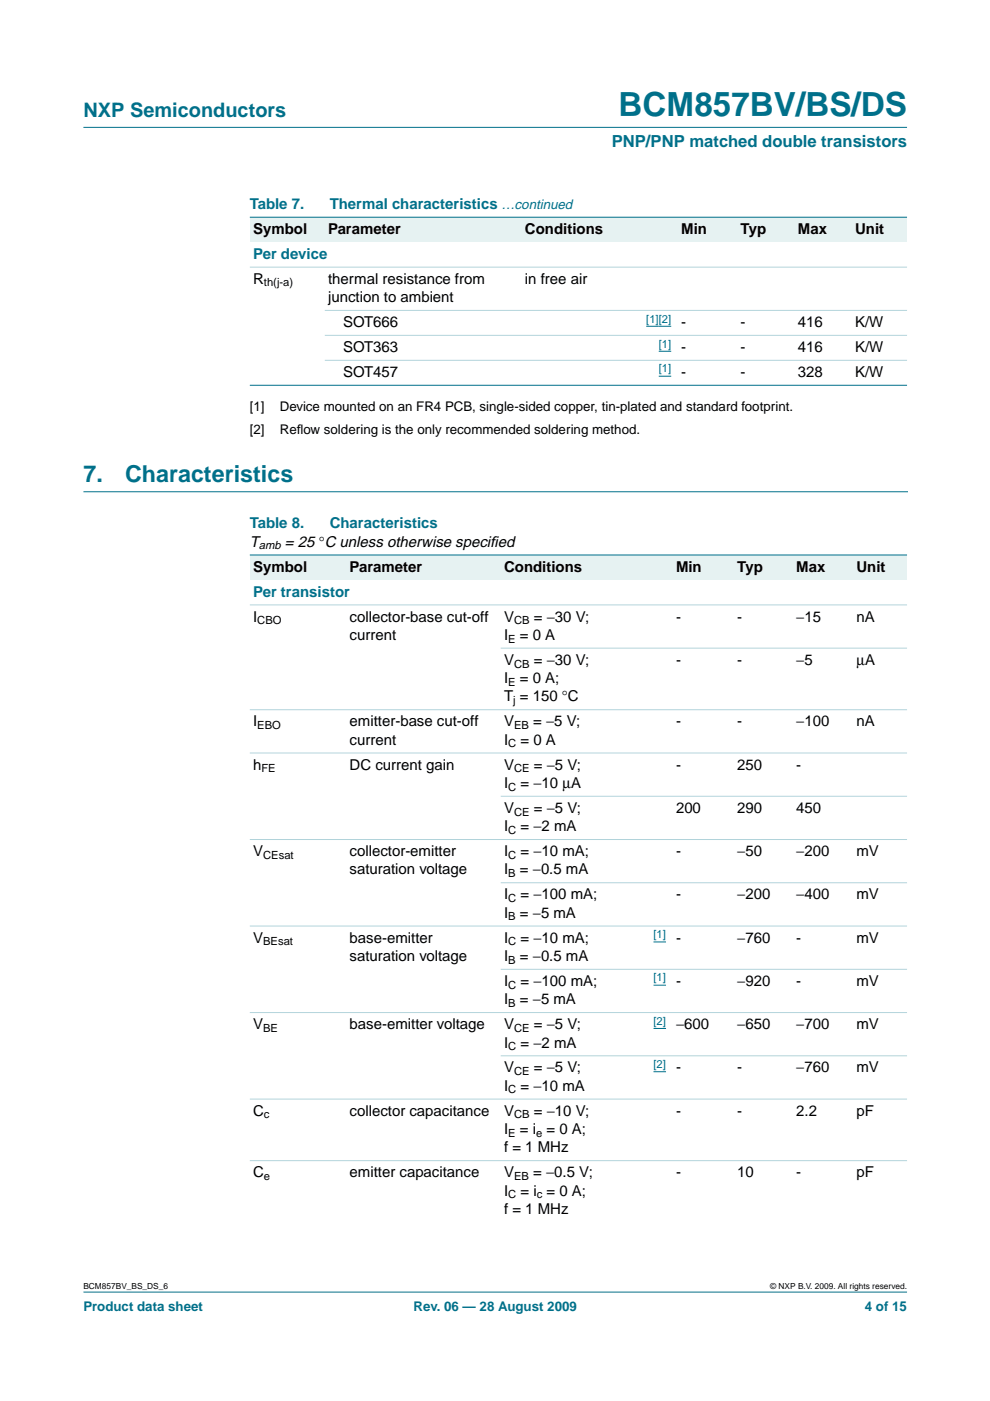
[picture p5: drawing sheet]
<svg xmlns="http://www.w3.org/2000/svg" width="210mm" height="297mm" viewBox="0 0 210 297" stroke-linecap="round" stroke-linejoin="round" font-family="sans-serif">
<defs><g id="words">
<text font-size="7.1" fill="#00708a" x="131.2" y="24.7">BCM857BV/BS/DS</text>
<g font-size="4.9" fill="#00708a">
<text x="17.7" y="102.3">7.</text>
<text x="26.5" y="102.3">Characteristics</text>
</g>
<text font-size="4.2" fill="#00708a" x="17.7" y="24.9">NXP Semiconductors</text>
<text font-size="3.5" fill="#00708a" x="129.7" y="31.1">PNP/PNP matched double transistors</text>
<g font-size="3.2" fill="#00708a">
<text x="53" y="44.3">Table 7.</text>
<text x="69.9" y="44.3">Thermal characteristics …continued</text>
<text x="53.7" y="54.9">Per device</text>
<text x="53" y="112">Table 8.</text>
<text x="69.9" y="112">Characteristics</text>
<text x="53.7" y="126.5">Per transistor</text>
</g>
<g font-size="3.2">
<text x="53.7" y="49.6">Symbol</text>
<text x="69.6" y="49.6">Parameter</text>
<text x="111.3" y="49.6">Conditions</text>
<text x="144.4" y="49.6">Min</text>
<text x="157" y="49.6">Typ</text>
<text x="169.2" y="49.6">Max</text>
<text x="181.3" y="49.6">Unit</text>
<text x="53.7" y="60.2">R</text>
<text x="69.6" y="60.2">thermal resistance from</text>
<text x="69.6" y="64">junction to ambient</text>
<text x="111.3" y="60.2">in free air</text>
<text x="72.7" y="69.3">SOT666</text>
<text x="144.4" y="69.3">-</text>
<text x="157" y="69.3">-</text>
<text x="169.2" y="69.3">416</text>
<text x="181.3" y="69.3">K/W</text>
<text x="72.7" y="74.6">SOT363</text>
<text x="144.4" y="74.6">-</text>
<text x="157" y="74.6">-</text>
<text x="169.2" y="74.6">416</text>
<text x="181.3" y="74.6">K/W</text>
<text x="72.7" y="79.9">SOT457</text>
<text x="144.4" y="79.9">-</text>
<text x="157" y="79.9">-</text>
<text x="169.2" y="79.9">328</text>
<text x="181.3" y="79.9">K/W</text>
<text x="53" y="115.9">T</text>
<text x="60.4" y="115.9">= 25 °C unless otherwise specif</text>
<text x="103.9" y="115.9">ied</text>
<text x="53.7" y="121.2">Symbol</text>
<text x="74.1" y="121.2">Parameter</text>
<text x="106.9" y="121.2">Conditions</text>
<text x="143.3" y="121.2">Min</text>
<text x="156.3" y="121.2">Typ</text>
<text x="168.8" y="121.2">Max</text>
<text x="181.6" y="121.2">Unit</text>
<text x="53.7" y="131.8">I</text>
<text x="74.1" y="131.8">collector-base cut-off</text>
<text x="106.9" y="131.8">V</text>
<text x="113.2" y="131.8">= −30 V;</text>
<text x="143.3" y="131.8">-</text>
<text x="156.3" y="131.8">-</text>
<text x="168.8" y="131.8">−15</text>
<text x="181.6" y="131.8">nA</text>
<text x="74.1" y="135.7">current</text>
<text x="106.9" y="135.7">I</text>
<text x="110.2" y="135.7">= 0 A</text>
<text x="106.9" y="141">V</text>
<text x="113.2" y="141">= −30 V;</text>
<text x="143.3" y="141">-</text>
<text x="156.3" y="141">-</text>
<text x="168.8" y="141">−5</text>
<text x="181.6" y="141">µA</text>
<text x="106.9" y="144.8">I</text>
<text x="106.9" y="148.7">T = 150 °C</text>
<text x="110.2" y="144.8">= 0 A;</text>
<text x="53.7" y="154">I</text>
<text x="74.1" y="154">emitter-base cut-off</text>
<text x="106.9" y="154">V</text>
<text x="113" y="154">= −5 V;</text>
<text x="143.3" y="154">-</text>
<text x="156.3" y="154">-</text>
<text x="168.8" y="154">−100</text>
<text x="181.6" y="154">nA</text>
<text x="74.1" y="157.9">current</text>
<text x="106.9" y="157.9">I</text>
<text x="110.4" y="157.9">= 0 A</text>
<text x="53.7" y="163.2">h</text>
<text x="74.1" y="163.2">DC current gain</text>
<text x="106.9" y="163.2">V</text>
<text x="106.9" y="167.1">I</text>
<text x="110.4" y="167.1">= −10 µA</text>
<text x="113.2" y="163.2">= −5 V;</text>
<text x="143.3" y="163.2">-</text>
<text x="156.3" y="163.2">250</text>
<text x="168.8" y="163.2">-</text>
<text x="106.9" y="172.3">V</text>
<text x="113.2" y="172.3">= −5 V;</text>
<text x="143.3" y="172.3">200</text>
<text x="156.3" y="172.3">290</text>
<text x="168.8" y="172.3">450</text>
<text x="106.9" y="176.2">I</text>
<text x="110.4" y="176.2">= −2 mA</text>
<text x="53.7" y="181.5">V</text>
<text x="74.1" y="181.5">collector-emitter</text>
<text x="74.1" y="185.4">saturation voltage</text>
<text x="106.9" y="181.5">I</text>
<text x="106.9" y="185.4">I</text>
<text x="110.2" y="185.4">= −0.5 mA</text>
<text x="110.4" y="181.5">= −10 mA;</text>
<text x="143.3" y="181.5">-</text>
<text x="156.3" y="181.5">−50</text>
<text x="168.8" y="181.5">−200</text>
<text x="181.6" y="181.5">mV</text>
<text x="106.9" y="190.7">I</text>
<text x="110.4" y="190.7">= −100 mA;</text>
<text x="143.3" y="190.7">-</text>
<text x="156.3" y="190.7">−200</text>
<text x="168.8" y="190.7">−400</text>
<text x="181.6" y="190.7">mV</text>
<text x="106.9" y="194.6">I</text>
<text x="110.2" y="194.6">= −5 mA</text>
<text x="53.7" y="199.9">V</text>
<text x="74.1" y="199.9">base-emitter</text>
<text x="74.1" y="203.7">saturation voltage</text>
<text x="106.9" y="199.9">I</text>
<text x="106.9" y="203.7">I</text>
<text x="110.2" y="203.7">= −0.5 mA</text>
<text x="110.4" y="199.9">= −10 mA;</text>
<text x="143.3" y="199.9">-</text>
<text x="156.3" y="199.9">−760</text>
<text x="168.8" y="199.9">-</text>
<text x="181.6" y="199.9">mV</text>
<text x="106.9" y="209">I</text>
<text x="110.4" y="209">= −100 mA;</text>
<text x="143.3" y="209">-</text>
<text x="156.3" y="209">−920</text>
<text x="168.8" y="209">-</text>
<text x="181.6" y="209">mV</text>
<text x="106.9" y="212.9">I</text>
<text x="110.2" y="212.9">= −5 mA</text>
<text x="53.7" y="218.2">V</text>
<text x="74.1" y="218.2">base-emitter voltage</text>
<text x="106.9" y="218.2">V</text>
<text x="113.2" y="218.2">= −5 V;</text>
<text x="143.3" y="218.2">−600</text>
<text x="156.3" y="218.2">−650</text>
<text x="168.8" y="218.2">−700</text>
<text x="181.6" y="218.2">mV</text>
<text x="106.9" y="222.1">I</text>
<text x="106.9" y="227.4">V</text>
<text x="110.4" y="222.1">= −2 mA</text>
<text x="113.2" y="227.4">= −5 V;</text>
<text x="143.3" y="227.4">-</text>
<text x="156.3" y="227.4">-</text>
<text x="168.8" y="227.4">−760</text>
<text x="181.6" y="227.4">mV</text>
<text x="106.9" y="231.3">I</text>
<text x="110.4" y="231.3">= −10 mA</text>
<text x="53.7" y="236.6">C</text>
<text x="74.1" y="236.6">collector capacitance</text>
<text x="106.9" y="236.6">V</text>
<text x="113.2" y="236.6">= −10 V;</text>
<text x="143.3" y="236.6">-</text>
<text x="156.3" y="236.6">-</text>
<text x="168.8" y="236.6">2.2</text>
<text x="181.6" y="236.6">pF</text>
<text x="106.9" y="244.3">f = 1 MHz</text>
<text x="106.9" y="240.4">I</text>
<text x="110.2" y="240.4">= i = 0 A;</text>
<text x="53.7" y="249.6">C</text>
<text x="74.1" y="249.6">emitter capacitance</text>
<text x="106.9" y="249.6">V</text>
<text x="113" y="249.6">= −0.5 V;</text>
<text x="143.3" y="249.6">-</text>
<text x="156.3" y="249.6">10</text>
<text x="168.8" y="249.6">-</text>
<text x="181.6" y="249.6">pF</text>
<text x="106.9" y="253.5">I</text>
<text x="106.9" y="257.4">f = 1 MHz</text>
<text x="110.4" y="253.5">= i = 0 A;</text>
</g>
<g font-size="2.8">
<text x="53" y="87.1">[1]</text>
<text x="59.3" y="87.1">Device mounted on an FR4 PCB, single-sided copper, tin-plated and standard footprint.</text>
<text x="53" y="92">[2]</text>
<text x="59.3" y="92">Ref</text>
<text x="62.9" y="92">low soldering is the only recommended soldering method.</text>
</g>
<g font-size="2.8" fill="#00708a">
<text x="17.7" y="278">Product data sheet</text>
<text x="87.7" y="278">Rev. 06 — 28 August 2009</text>
<text x="183.4" y="278">4 of 15</text>
</g>
<g font-size="2.4">
<text x="56" y="60.7">th(j-a)</text>
<text x="54.9" y="116.5">amb</text>
<text x="54.6" y="132.4">CBO</text>
<text x="107.8" y="136.2">E</text>
<text x="109" y="132.4">CB</text>
<text x="109" y="141.5">CB</text>
<text x="107.8" y="145.4">E</text>
<text x="108.8" y="149.3">j</text>
<text x="54.6" y="154.6">EBO</text>
<text x="109" y="154.6">EB</text>
<text x="107.8" y="158.5">C</text>
<text x="55.4" y="163.7">FE</text>
<text x="107.8" y="167.6">C</text>
<text x="109" y="163.7">CE</text>
<text x="109" y="172.9">CE</text>
<text x="107.8" y="176.8">C</text>
<text x="55.8" y="182.1">CEsat</text>
<text x="107.8" y="182.1">C</text>
<text x="107.8" y="186">B</text>
<text x="107.8" y="191.3">C</text>
<text x="107.8" y="195.1">B</text>
<text x="55.8" y="200.4">BEsat</text>
<text x="107.8" y="200.4">C</text>
<text x="107.8" y="204.3">B</text>
<text x="107.8" y="209.6">C</text>
<text x="107.8" y="213.5">B</text>
<text x="55.8" y="218.8">BE</text>
<text x="109" y="218.8">CE</text>
<text x="107.8" y="222.7">C</text>
<text x="109" y="228">CE</text>
<text x="107.8" y="231.8">C</text>
<text x="56" y="237.1">c</text>
<text x="109" y="237.1">CB</text>
<text x="107.8" y="241">E</text>
<text x="113.7" y="241">e</text>
<text x="56" y="250.2">e</text>
<text x="109" y="250.2">EB</text>
<text x="107.8" y="254.1">C</text>
<text x="113.8" y="254.1">c</text>
</g>
<g font-size="2.4" fill="#00f">
<text x="137" y="68.4">[1][2]</text>
<text x="139.7" y="73.7">[1]</text>
<text x="139.7" y="79">[1]</text>
<text x="138.6" y="198.9">[1]</text>
<text x="138.6" y="208.1">[1]</text>
<text x="138.6" y="217.3">[2]</text>
<text x="138.6" y="226.4">[2]</text>
</g>
<g font-size="1.8">
<text x="17.7" y="273.4">BCM857BV_BS_DS_6</text>
<text x="163.3" y="273.4">© NXP B.V. 2009. All rights reserved.</text>
</g>
</g></defs>
<g fill="#00708a" stroke="#00708a" stroke-width=".21">
<path d="M17.7 273.9h174.6z"/>
<path d="M17.7 27h174.6z"/>
</g>
<path d="M17.7 104.3h174.7" fill="none" stroke="#00708a" stroke-width=".21"/>
<path d="M137 69.2h5.3M139.7 74.5h2.6M139.7 79.8h2.6" fill="none" stroke="#00f" stroke-width=".21"/>
<g fill="#e6f2f2">
<path d="M53 46.1h15.9v5.2h-15.9z" fill-rule="evenodd"/>
<path d="M68.9 46.1h41.7v5.2h-41.7z" fill-rule="evenodd"/>
<path d="M110.6 46.1h25.2v5.2h-25.2z" fill-rule="evenodd"/>
<path d="M135.8 46.1h7.9v5.2h-7.9z" fill-rule="evenodd"/>
<path d="M143.7 46.1h12.6v5.2h-12.6z" fill-rule="evenodd"/>
<path d="M156.3 46.1h12.2v5.2h-12.2z" fill-rule="evenodd"/>
<path d="M168.5 46.1h12.1v5.2h-12.1z" fill-rule="evenodd"/>
<path d="M180.6 46.1h11.7v5.2h-11.7z" fill-rule="evenodd"/>
</g>
<g fill="#00708a" stroke="#00708a" stroke-width=".21">
<path d="M53 46.1h139.3z"/>
<path d="M53 81.7h139.3z"/>
</g>
<g fill="#b3d4db" stroke="#b3d4db" stroke-width=".21">
<path d="M53 56.6h139.3z"/>
<path d="M68.9 65.8h123.4z"/>
<path d="M68.9 71.1h123.4z"/>
<path d="M68.9 76.4h123.4z"/>
</g>
<g fill="#e6f2f2">
<path d="M53 117.7h20.4v5.3h-20.4z" fill-rule="evenodd"/>
<path d="M73.4 117.7h32.8v5.3h-32.8z" fill-rule="evenodd"/>
<path d="M106.2 117.7h29.4v5.3h-29.4z" fill-rule="evenodd"/>
<path d="M135.6 117.7h7v5.3h-7z" fill-rule="evenodd"/>
<path d="M142.6 117.7h13v5.3h-13z" fill-rule="evenodd"/>
<path d="M155.6 117.7h12.5v5.3h-12.5z" fill-rule="evenodd"/>
<path d="M168.1 117.7h12.8v5.3h-12.8z" fill-rule="evenodd"/>
<path d="M180.9 117.7h11.4v5.3h-11.4z" fill-rule="evenodd"/>
</g>
<path d="M138.6 199.7h2.6M138.6 208.9h2.6M138.6 218.1h2.6M138.6 227.2h2.6" fill="none" stroke="#00f" stroke-width=".21"/>
<path d="M53 117.7h139.3z" fill="#00708a" stroke="#00708a" stroke-width=".21"/>
<g fill="#b3d4db" stroke="#b3d4db" stroke-width=".21">
<path d="M53 128.3h139.3z"/>
<path d="M106.2 137.4h86.1z"/>
<path d="M53 150.5h139.3z"/>
<path d="M53 159.6h139.3z"/>
<path d="M106.2 168.8h86.1z"/>
<path d="M53 178h139.3z"/>
<path d="M106.2 187.2h86.1z"/>
<path d="M53 196.3h139.3z"/>
<path d="M106.2 205.5h86.1z"/>
<path d="M53 214.7h139.3z"/>
<path d="M106.2 223.9h86.1z"/>
<path d="M53 233h139.3z"/>
<path d="M53 246.1h139.3z"/>
</g>
<use href="#words"/>
</svg>
